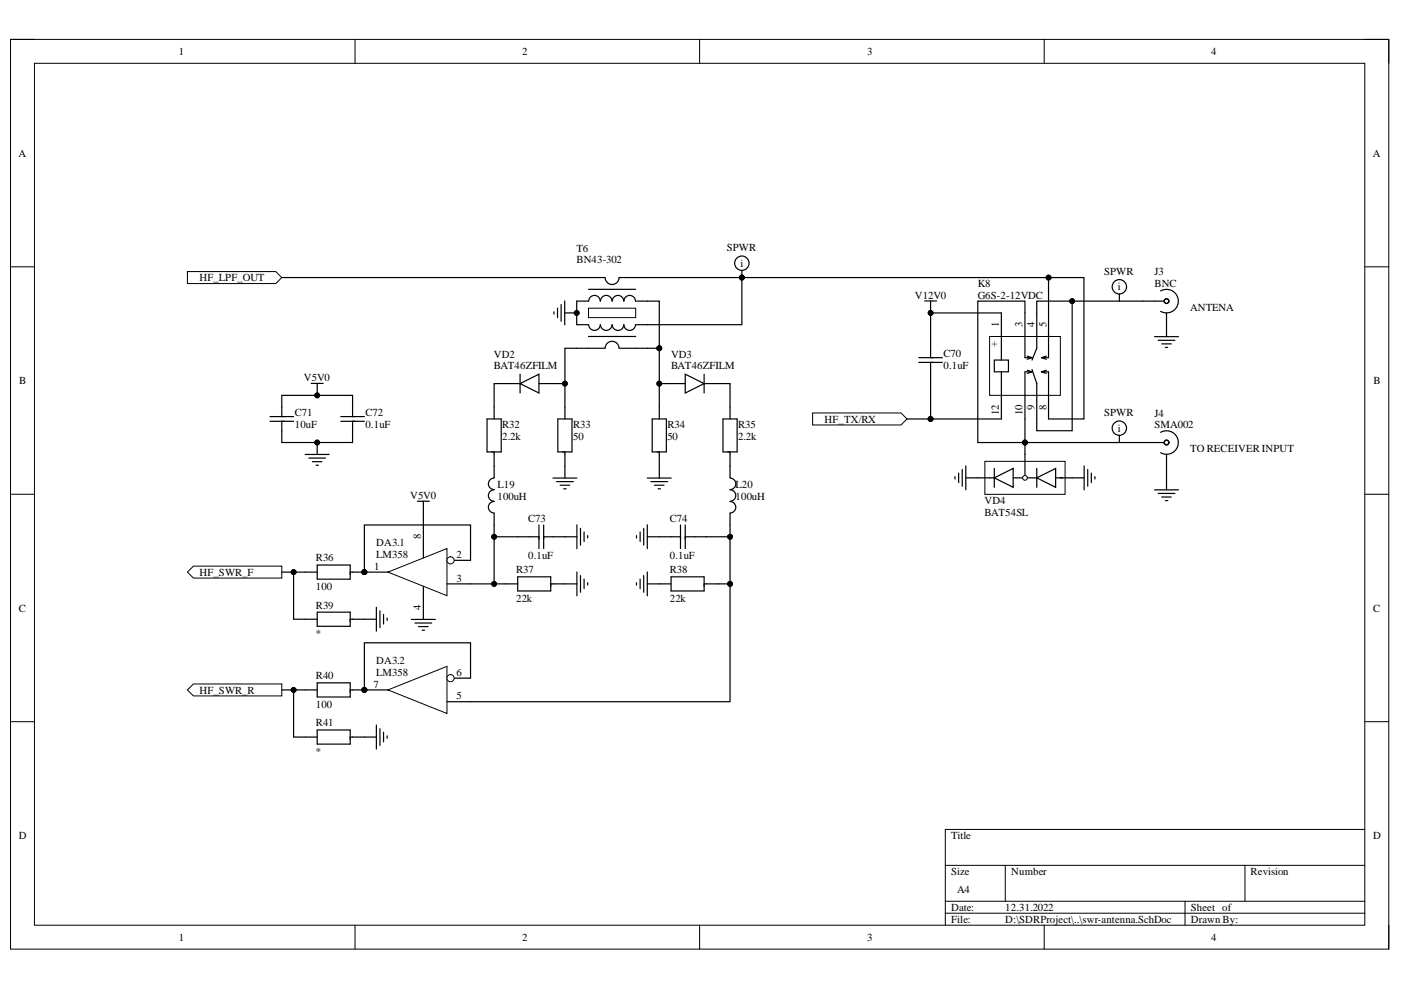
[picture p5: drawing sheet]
<svg xmlns="http://www.w3.org/2000/svg" width="297mm" height="210mm" viewBox="0 0 297 210" stroke-linecap="round" stroke-linejoin="round" font-family="sans-serif">
<defs><g id="words">
<g font-size="2.3">
<text x="37.9" y="11.7">1</text>
<text x="110.7" y="11.7">2</text>
<text x="183.9" y="11.7">3</text>
<text x="256.8" y="11.7">4</text>
<text x="3.9" y="33.3">A</text>
<text x="291" y="33.3">A</text>
<text x="122.2" y="53.4">T6</text>
<text x="154.1" y="53.3">SPWR</text>
<text x="42.3" y="59.6">HF_LPF_OUT</text>
<text x="122.2" y="55.8">BN43-302</text>
<text x="157" y="56.6">i</text>
<text x="234.1" y="58.3">SPWR</text>
<text x="244.8" y="58.4">J3</text>
<text x="193.9" y="63.4">V12V0</text>
<text x="207.3" y="60.8">K8</text>
<text x="207.3" y="63.4">G6S-2-12VDC</text>
<text x="237" y="61.6">i</text>
<text x="244.8" y="60.8">BNC</text>
<text x="252.3" y="65.9">ANTENA</text>
<text x="211.8" y="69.3" transform="rotate(-90 211.8 69.3)">1</text>
<text x="216.8" y="69.3" transform="rotate(-90 216.8 69.3)">3</text>
<text x="219.3" y="69.3" transform="rotate(-90 219.3 69.3)">4</text>
<text x="221.9" y="69.3" transform="rotate(-90 221.9 69.3)">5</text>
<text x="104.7" y="75.9">VD2</text>
<text x="142.3" y="75.9">VD3</text>
<text x="200" y="75.6">C70</text>
<text x="210.3" y="72.3" transform="rotate(90 210.3 72.3)">+</text>
<text x="4.1" y="81.4">B</text>
<text x="64.5" y="80.9">V5V0</text>
<text x="104.7" y="78.3">BAT46ZFILM</text>
<text x="142.3" y="78.3">BAT46ZFILM</text>
<text x="200" y="78.1">0.1uF</text>
<text x="291.2" y="81.4">B</text>
<text x="62.5" y="88.1">C71</text>
<text x="77.5" y="88.1">C72</text>
<text x="174.8" y="89.6">HF_TX/RX</text>
<text x="211.8" y="88" transform="rotate(-90 211.8 88)">12</text>
<text x="216.8" y="88" transform="rotate(-90 216.8 88)">10</text>
<text x="219.3" y="86.9" transform="rotate(-90 219.3 86.9)">9</text>
<text x="221.9" y="86.8" transform="rotate(-90 221.9 86.8)">8</text>
<text x="234.1" y="88.3">SPWR</text>
<text x="244.8" y="88.4">J4</text>
<text x="62.5" y="90.7">10uF</text>
<text x="77.5" y="90.7">0.1uF</text>
<text x="106.5" y="90.7">R32</text>
<text x="106.5" y="93.2">2.2k</text>
<text x="121.5" y="90.7">R33</text>
<text x="121.5" y="93.2">50</text>
<text x="141.5" y="90.7">R34</text>
<text x="141.5" y="93.2">50</text>
<text x="156.5" y="90.7">R35</text>
<text x="156.5" y="93.2">2.2k</text>
<text x="237" y="91.6">i</text>
<text x="244.8" y="90.8">SMA002</text>
<text x="252.3" y="95.8">TO RECEIVER INPUT</text>
<text x="86.9" y="105.8">V5V0</text>
<text x="105.5" y="103.4">L19</text>
<text x="105.5" y="105.9">100uH</text>
<text x="156" y="103.4">L20</text>
<text x="156" y="105.9">100uH</text>
<text x="208.7" y="106.9">VD4</text>
<text x="112" y="110.6">C73</text>
<text x="142" y="110.6">C74</text>
<text x="208.7" y="109.4">BAT54SL</text>
<text x="67" y="119">R36</text>
<text x="79.8" y="115.8">DA3.1</text>
<text x="79.8" y="118.4">LM358</text>
<text x="89.2" y="114.3" transform="rotate(-90 89.2 114.3)">8</text>
<text x="96.8" y="118.4">2</text>
<text x="112" y="118.6">0.1uF</text>
<text x="142" y="118.6">0.1uF</text>
<text x="42.3" y="122.1">HF_SWR_F</text>
<text x="67" y="125.1">100</text>
<text x="79.3" y="120.8">1</text>
<text x="96.8" y="123.3">3</text>
<text x="109.4" y="121.6">R37</text>
<text x="142" y="121.6">R38</text>
<text x="4" y="129.7">C</text>
<text x="67" y="129.1">R39</text>
<text x="89.2" y="129.4" transform="rotate(-90 89.2 129.4)">4</text>
<text x="109.4" y="127.7">22k</text>
<text x="142" y="127.7">22k</text>
<text x="291.1" y="129.7">C</text>
<text x="67" y="135.1">*</text>
<text x="79.8" y="140.8">DA3.2</text>
<text x="79.8" y="143.3">LM358</text>
<text x="96.8" y="143.3">6</text>
<text x="42.3" y="147.1">HF_SWR_R</text>
<text x="67" y="144">R40</text>
<text x="79.2" y="145.8">7</text>
<text x="96.8" y="148.3">5</text>
<text x="67" y="150.1">100</text>
<text x="67" y="154">R41</text>
<text x="67" y="160.1">*</text>
<text x="4" y="177.9">D</text>
<text x="201.6" y="177.9">Title</text>
<text x="291.1" y="177.9">D</text>
<text x="201.6" y="185.5">Size</text>
<text x="214.4" y="185.5">Number</text>
<text x="265.2" y="185.5">Revision</text>
<text x="202.9" y="189.3">A4</text>
<text x="201.6" y="193.1">Date:</text>
<text x="201.6" y="195.7">File:</text>
<text x="213.1" y="193.1">12.31.2022</text>
<text x="213.1" y="195.7">D:\SDRProject\..\swr-antenna.SchDoc</text>
<text x="252.5" y="193.1">Sheet of</text>
<text x="252.5" y="195.7">Drawn By:</text>
<text x="37.9" y="199.5">1</text>
<text x="110.7" y="199.5">2</text>
<text x="183.9" y="199.5">3</text>
<text x="256.8" y="199.5">4</text>
</g>
</g></defs>
<path d="M2.2 8.4h292.2v192.8h-292.2z" fill="none" stroke="#000" stroke-width=".21"/>
<path d="M7.3 13.4h282.1v182.8h-282.1z" fill-rule="evenodd" fill="#fff"/>
<g fill="none" stroke="#000" stroke-width=".21">
<path d="M2.2 8.3h5.1M7.3 13.4h282.1v182.8h-282.1zM75.3 8.3v5.1M148.3 8.3v5.1M221.4 8.4v5M289.4 8.4h5v5M2.2 56.6h5.1M289.4 56.6h5M2.2 104.8h5.1M289.4 104.8h5M2.2 153h5.1M289.4 153h5"/>
<path d="M289.4 175.9h-89v20.3M75.3 196.2v5M148.3 196.2v5M200.4 183.5h89M200.4 191.1h89M200.4 193.6h89M213.1 183.5v7.6M221.4 196.2v5M251.2 191.1v5.1M264 183.5v7.6M294.4 196.2v5"/>
</g>
<path d="M39.7 57.6h18.8l1.2 1.2-1.2 1.3h-18.8z" fill-rule="evenodd" fill="#fff"/>
<path d="M39.7 57.6h18.8l1.2 1.2-1.2 1.3h-18.8z" fill="none" stroke="#000" stroke-width=".21"/>
<path d="M39.7 146.3l1.3-1.3h18.7v2.5h-18.7z" fill-rule="evenodd" fill="#fff"/>
<path d="M39.7 146.3l1.3-1.3h18.7v2.5h-18.7z" fill="none" stroke="#000" stroke-width=".21"/>
<path d="M39.7 121.3l1.3-1.3h18.7v2.6h-18.7z" fill-rule="evenodd" fill="#fff"/>
<path d="M39.7 121.3l1.3-1.3h18.7v2.6h-18.7z" fill="none" stroke="#000" stroke-width=".21"/>
<g fill="none" stroke="#000" stroke-width=".25">
<path d="M110.3 79.3v4M145.3 79.3l4 2-4 2zM149.3 79.3v4M103.3 88.8h3v7h-3zM104.8 86.3v2.5M104.8 95.8v5.5M107.3 81.3h3M110.3 81.3l4-2v4zM114.3 81.3h3M118.3 88.8h3v7h-3zM119.8 86.3v2.5M119.8 95.8v5.6"/>
<path d="M138.3 88.8h3v7h-3zM139.8 86.3v2.5M139.8 95.8v5.6M142.3 81.3h3M149.3 81.3h3M153.3 88.8h3v7h-3zM154.8 86.3v2.5M154.8 95.8v5.5M104.8 108.8v2.5M104.8 106.3a1.22 1.22 0 0 0-1.3 1.2 1.22 1.22 0 0 0 1.3 1.3M104.8 103.8a1.22 1.22 0 0 0-1.3 1.3 1.22 1.22 0 0 0 1.3 1.2M104.8 101.4a1.22 1.22 0 0 0-1.3 1.2 1.22 1.22 0 0 0 1.3 1.2"/>
<path d="M109.8 113.8h4.5M114.3 111.3v5M115.3 113.8h7M115.3 111.3v5M117.2 101.4h5.1M118 102.1h3.5M118.8 102.9h2M119.5 103.6h.5M122.3 111.3v5M123.1 112v3.6M123.8 112.8v2M124.6 113.6v.5"/>
<path d="M134.9 113.6v.5M135.7 112.8v2M136.5 112v3.6M137.2 101.4h5.1M137.2 113.8h7.1M137.2 111.3v5M138 102.1h3.6M138.8 102.9h2M139.5 103.6h.5M144.3 111.3v5M145.3 113.8h4.5M145.3 111.3v5"/>
<path d="M154.8 101.4a1.23 1.23 0 0 1 1.2 1.2 1.23 1.23 0 0 1-1.2 1.2 1.24 1.24 0 0 1 1.2 1.2 1.24 1.24 0 0 1-1.2 1.3M154.8 106.3a1.22 1.22 0 0 1 1.2 1.2 1.22 1.22 0 0 1-1.2 1.3M154.8 108.8v2.5M107.3 123.8h2.5M109.8 122.3h7v3h-7zM116.8 123.8h5.5M122.3 121.3v5M123.1 122v3.6M123.8 122.8v2M124.6 123.5v.6M134.9 123.5v.6M135.7 122.8v2"/>
<path d="M136.5 122v3.6M137.2 123.8h5.1M137.2 121.3v5M142.3 122.3h7v3h-7zM149.3 123.8h3"/>
</g>
<path d="M172.3 87.6h18.7l1.3 1.2-1.3 1.3h-18.7z" fill-rule="evenodd" fill="#fff"/>
<g fill="none" stroke="#000" stroke-width=".21">
<path d="M172.3 87.6h18.7l1.3 1.2-1.3 1.3h-18.7z"/>
<circle cx="197.3" cy="66.3" r=".51"/>
</g>
<path d="M194.8 76.8h5M194.8 75.8h5M196 63.8h2.6M197.3 63.8v2.6M197.3 71.3v4.5M197.3 76.8v4.5M244.8 71.4h5.1M245.5 72.1h3.6M246.3 72.9h2M247.1 73.7h.5M247.3 68.8v2.6" fill="none" stroke="#000" stroke-width=".25"/>
<circle cx="197.3" cy="66.3" r=".51" fill="#000"/>
<path d="M124.8 65.3h10v2h-10z" fill-rule="evenodd" fill="#fff"/>
<g fill="none" stroke="#000" stroke-width=".21">
<path d="M124.8 65.3h10v2h-10z"/>
<circle cx="122.3" cy="66.3" r=".51"/>
<circle cx="67.2" cy="93.8" r=".51"/>
<circle cx="67.2" cy="83.8" r=".51"/>
<circle cx="77.3" cy="121.3" r=".51"/>
<circle cx="77.3" cy="146.3" r=".51"/>
</g>
<g fill="none" stroke="#000" stroke-width=".25">
<path d="M122.3 58.8h6M128.3 58.9a1.47 1.47 0 0 0 1.5 1.4 1.47 1.47 0 0 0 1.4-1.4M131.3 58.8h6M117.4 66.1v.5M118.2 65.3v2.1M119 64.6v3.5M119.7 63.8v5.1M119.7 66.3h2.6M122.3 68.8h2.5M122.3 73.8h6M122.3 63.8h2.5M124.8 71.3h10"/>
<path d="M124.8 61.3h10M124.8 68.8a1.23 1.23 0 0 0 1.2 1.3 1.23 1.23 0 0 0 1.3-1.3M124.8 63.8a1.23 1.23 0 0 1 1.2-1.2 1.23 1.23 0 0 1 1.3 1.2M127.3 68.8a1.23 1.23 0 0 0 1.2 1.3 1.23 1.23 0 0 0 1.3-1.3M127.3 63.8a1.23 1.23 0 0 1 1.2-1.2 1.23 1.23 0 0 1 1.3 1.2M128.3 73.8a1.47 1.47 0 0 1 1.5-1.4 1.47 1.47 0 0 1 1.4 1.4M129.8 68.8a1.23 1.23 0 0 0 1.2 1.3 1.23 1.23 0 0 0 1.3-1.3M129.8 63.8a1.23 1.23 0 0 1 1.2-1.2 1.23 1.23 0 0 1 1.3 1.2M131.3 73.8h6M132.3 68.8a1.23 1.23 0 0 0 1.2 1.3 1.23 1.23 0 0 0 1.2-1.3M132.3 63.8a1.23 1.23 0 0 1 1.2-1.2 1.23 1.23 0 0 1 1.2 1.2M134.8 68.8h2.5"/>
<path d="M134.8 63.8h2.5M57.2 89.3h5M57.2 88.3h5M59.7 83.8v4.5M59.7 89.3v4.5M64.7 96.4h5.1M65.5 97.1h3.5M66 81.3h2.5M66.2 97.9h2.1M67 98.6h.5M67.3 81.3v2.5M67.3 93.8v2.6"/>
<path d="M72.3 89.3h5M72.3 88.3h5M74.8 83.8v4.5M74.8 89.3v4.5M67.3 119.8h7v3h-7zM88.5 106.3h2.5M89.8 106.3v2.5M64.8 121.3h2.5M64.8 131.3h2.5M67.3 129.8h7v3h-7zM74.3 121.3h3M74.3 131.3h5.5"/>
<path d="M79.8 128.8v5M80.6 129.5v3.6M81.3 130.3v2M82.1 131v.5M87.2 131.3h5.1M88 132.1h3.5M88.7 132.9h2.1M89.5 133.6h.5M89.8 128.8v2.5M64.8 146.3h2.5M64.8 156.3h2.5M67.3 144.8h7v3h-7z"/>
<path d="M67.3 154.8h7v3h-7zM74.3 146.3h3M74.3 156.3h5.5M79.8 153.7v5.1M80.6 154.5v3.6M81.3 155.3v2M82.1 156v.5"/>
</g>
<g fill="#000">
<circle cx="122.3" cy="66.3" r=".51"/>
<circle cx="67.2" cy="93.8" r=".51"/>
<circle cx="67.2" cy="83.8" r=".51"/>
<circle cx="77.3" cy="121.3" r=".51"/>
<circle cx="77.3" cy="146.3" r=".51"/>
</g>
<path d="M209.8 71.3h15v12.5h-15z" fill-rule="evenodd" fill="#fff"/>
<path d="M209.8 71.3h15v12.5h-15zM208.8 97.8h17v7h-17z" fill="none" stroke="#000" stroke-width=".21"/>
<g fill="none" stroke="#000" stroke-width=".25">
<path d="M210.8 76.3h3v2.5h-3zM212.3 66.4v9.9M212.3 78.8v10M217.3 66.4v9.4h1.5M217.8 75.5l1 .3M217.8 78.5l1 .3M218.8 78.8h-1.5v10M218.8 78.3l1 3v7.5M218.8 75.8l-1 .4M218.8 78.8l-1 .4M219.8 66.4v7.4l-1 2.5M220.8 78.8h1.5v10"/>
<path d="M220.8 75.8l1 .4M220.8 78.8l1 .4M221.8 75.5l-1 .3M221.8 78.5l-1 .3M222.3 66.4v9.4h-1.5M210.8 99.3v4M217.3 96.3v5M219.8 99.3v4M242.3 93.8h4.5M246.1 91.7a2.5 2.5 0 0 1 3.7 2.1 2.5 2.5 0 0 1-3.7 2.2M247.3 96.3v2.5M207.3 101.3h3.5"/>
<path d="M210.8 101.3l4-2v4zM214.8 101.3h5M219.8 101.3l4-2v4zM223.8 101.3h3.5M244.8 103.9h5.1M245.5 104.6h3.6M246.3 105.4h2M247.1 106.1h.5M247.3 101.3v2.6"/>
<circle cx="247.3" cy="93.8" r=".5"/>
</g>
<circle cx="217.3" cy="101.3" r=".5" fill="#fff"/>
<g fill="none" stroke="#000" stroke-width=".21">
<circle cx="217.3" cy="101.3" r=".5"/>
<circle cx="77.3" cy="121.3" r=".51"/>
</g>
<path d="M204 99.5v3.6M204.8 98.8v5.1M229.9 98.8v5.1M230.6 99.5v3.6M202.5 101.1v.5M203.2 100.3v2M204.8 101.3h2.5M227.3 101.3h2.6M231.4 100.3v2M232.1 101.1v.5" fill="none" stroke="#000" stroke-width=".25"/>
<circle cx="77.3" cy="121.3" r=".51" fill="#000"/>
<path d="M82.3 121.3l12.5-5v10z" fill="#fff"/>
<g fill="none" stroke="#000" stroke-width=".21">
<path d="M82.3 121.3l12.5-5v10z"/>
<circle cx="77.3" cy="121.3" r=".51"/>
</g>
<path d="M94.8 118.8h5M77.3 121.3h5" fill="none" stroke="#000" stroke-width=".25"/>
<circle cx="77.3" cy="121.3" r=".51" fill="#000"/>
<circle cx="95.5" cy="118.8" r=".76" fill="#fff"/>
<g fill="none" stroke="#000" stroke-width=".21">
<circle cx="95.5" cy="118.8" r=".76"/>
<circle cx="77.3" cy="146.3" r=".51"/>
</g>
<path d="M89.8 113.8v4.5M89.8 124.3v4.5M94.8 123.8h5" fill="none" stroke="#000" stroke-width=".25"/>
<circle cx="77.3" cy="146.3" r=".51" fill="#000"/>
<path d="M82.3 146.3l12.5-5v10z" fill="#fff"/>
<g fill="none" stroke="#000" stroke-width=".21">
<path d="M82.3 146.3l12.5-5v10z"/>
<circle cx="77.3" cy="146.3" r=".51"/>
</g>
<path d="M77.3 146.3h5M94.8 143.8h5" fill="none" stroke="#000" stroke-width=".25"/>
<circle cx="77.3" cy="146.3" r=".51" fill="#000"/>
<circle cx="95.5" cy="143.8" r=".76" fill="#fff"/>
<g fill="none" stroke="#000" stroke-width=".21">
<circle cx="157.3" cy="58.8" r=".51"/>
<circle cx="222.3" cy="58.9" r=".51"/>
<circle cx="122.3" cy="66.3" r=".51"/>
<circle cx="139.8" cy="73.8" r=".51"/>
<circle cx="197.3" cy="66.3" r=".51"/>
<circle cx="227.3" cy="63.8" r=".51"/>
<circle cx="67.2" cy="93.8" r=".51"/>
<circle cx="67.2" cy="83.8" r=".51"/>
<circle cx="119.8" cy="81.3" r=".51"/>
<circle cx="139.8" cy="81.3" r=".51"/>
<circle cx="197.3" cy="88.8" r=".51"/>
<circle cx="217.3" cy="93.8" r=".51"/>
<circle cx="104.8" cy="113.8" r=".51"/>
<circle cx="154.8" cy="113.8" r=".51"/>
<circle cx="62.2" cy="121.3" r=".51"/>
<circle cx="77.3" cy="121.3" r=".51"/>
<circle cx="104.8" cy="123.8" r=".51"/>
<circle cx="154.8" cy="123.8" r=".51"/>
<circle cx="62.2" cy="146.3" r=".51"/>
<circle cx="77.3" cy="146.3" r=".51"/>
<circle cx="95.5" cy="143.8" r=".76"/>
</g>
<g fill="none" stroke="#000" stroke-width=".25">
<path d="M59.7 58.8h62.6M137.3 58.8h20v10h-20M157.3 57.3v1.5l65 .1M122.3 63.8v5M122.3 73.8h-2.5v12.5M137.3 63.8h2.5v10M137.3 73.8h2.5M139.8 73.8v12.5M212.3 66.4h-15v4.9M217.3 66.4v-2.6h-10v30h10v-5M222.3 66.4v-7.5h7.5v29.9h-7.5M227.3 63.8v27.5h-7.5v-2.5"/>
<path d="M237.3 62.3v1.5M246.1 61.7a2.5 2.5 0 0 1 3.7 2.1 2.5 2.5 0 0 1-3.7 2.2M246.8 63.8h-27v2.6M247.3 66.4v2.4M59.7 93.8h15.1M59.7 83.8h15.1M107.3 81.3h-2.5v5M117.3 81.3h2.5M139.8 81.3h2.5M152.3 81.3h2.5v5M192.3 88.8h20M197.3 81.3v7.5"/>
<path d="M237.3 92.3v1.5M242.3 93.8h-25v2.5M247.3 98.8v2.5M89.8 108.8v5M99.8 118.8v-7.5h-22.5v10M104.8 111.3v12.5h2.5M104.8 113.8h5M149.8 113.8h5M154.8 111.3v12.5h-2.5M59.7 121.3h5.1M62.2 121.3v10h2.6M99.8 123.8h5"/>
<path d="M154.8 123.8v25h-60M59.7 146.3h5.1M62.2 146.3v10h2.6M99.8 143.8v-7.5h-22.5v10"/>
<circle cx="157.3" cy="55.8" r="1.52"/>
<circle cx="237.3" cy="60.8" r="1.52"/>
<circle cx="247.3" cy="63.8" r=".5"/>
<circle cx="237.3" cy="90.8" r="1.52"/>
</g>
<g fill="#000">
<circle cx="157.3" cy="58.8" r=".51"/>
<circle cx="222.3" cy="58.9" r=".51"/>
<circle cx="122.3" cy="66.3" r=".51"/>
<circle cx="139.8" cy="73.8" r=".51"/>
<circle cx="197.3" cy="66.3" r=".51"/>
<circle cx="227.3" cy="63.8" r=".51"/>
<circle cx="67.2" cy="93.8" r=".51"/>
<circle cx="67.2" cy="83.8" r=".51"/>
<circle cx="119.8" cy="81.3" r=".51"/>
<circle cx="139.8" cy="81.3" r=".51"/>
<circle cx="197.3" cy="88.8" r=".51"/>
<circle cx="217.3" cy="93.8" r=".51"/>
<circle cx="104.8" cy="113.8" r=".51"/>
<circle cx="154.8" cy="113.8" r=".51"/>
<circle cx="62.2" cy="121.3" r=".51"/>
<circle cx="77.3" cy="121.3" r=".51"/>
<circle cx="104.8" cy="123.8" r=".51"/>
<circle cx="154.8" cy="123.8" r=".51"/>
<circle cx="62.2" cy="146.3" r=".51"/>
<circle cx="77.3" cy="146.3" r=".51"/>
</g>
<use href="#words"/>
</svg>
